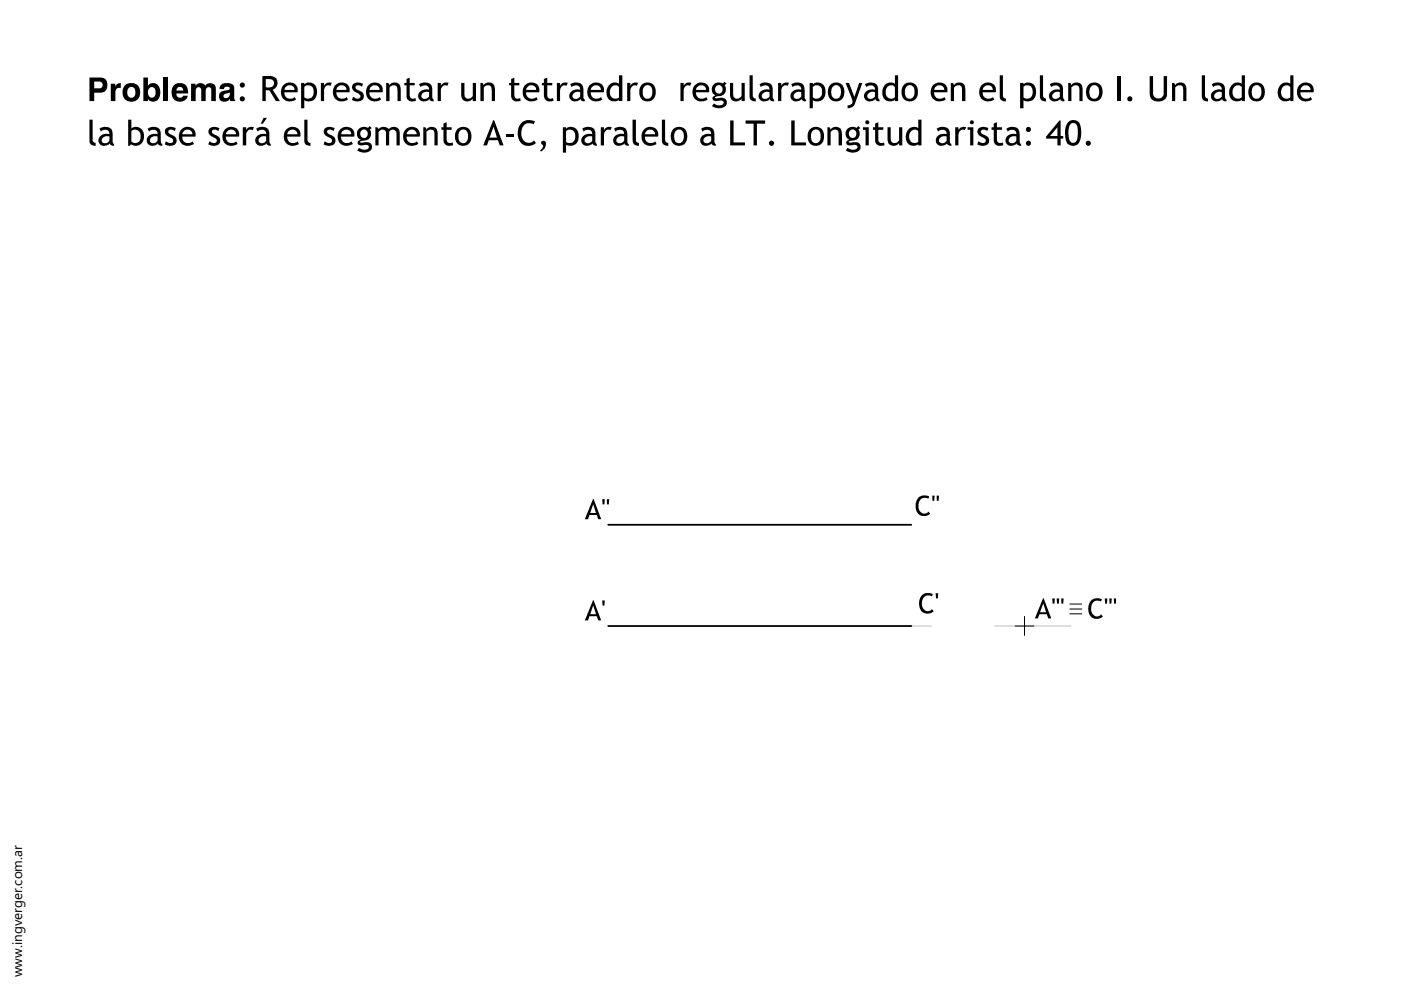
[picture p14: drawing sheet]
<svg xmlns="http://www.w3.org/2000/svg" width="297mm" height="210mm" viewBox="0 0 297 210" stroke-linecap="round" stroke-linejoin="round" font-family="sans-serif">
<defs><g id="words">
<text font-size="2.9" x="4.7" y="207.2" transform="rotate(-90 4.7 207.2)">www.ingverger.com.ar</text>
</g></defs>
<path d="M193.2 132.7h4.2M210.9 132.7h16.1" fill="none" stroke="#dcdcdc" stroke-width=".38"/>
<g fill="#000">
<path d="M68 17.6h.7v.6l.6-.6 1.1-.1-.3 .7a.94 .94 0 0 0-1 .1 .94 .94 0 0 0-.4 .9v2.2h-.7zM86.2 16.7l.7-.2v1.1h1v.5h-1v1.9a.76 .76 0 0 0 .3 .9 .76 .76 0 0 0 .9-.1l.1 .6-.8 .1a1.11 1.11 0 0 1-1.2-1.2v-2.2h-.5v-.5h.5zM92.8 17.6h.7v.6l.6-.6 1-.1-.3 .7a.94 .94 0 0 0-1 .1 .94 .94 0 0 0-.3 .9v2.2h-.7zM97.8 17.6h.7v2.5a.91 .91 0 0 0 .8 .8 .91 .91 0 0 0 .9-.6v-2.7h.7v3.8h-.7v-.5l-.5 .5-.6 .1-.7-.1-.5-.6-.1-.5zM108.4 16.7l.7-.2v1.1h1v.5h-1v1.9a.77 .77 0 0 0 .3 .8 .77 .77 0 0 0 .9 0l.1 .6-.6 .1a1.14 1.14 0 0 1-1.4-1.2v-2.2h-.5v-.5h.5zM115.3 16.7l.7-.2v1.1h1.1v.5h-1.1v1.9a.76 .76 0 0 0 .4 .9 .76 .76 0 0 0 .9-.1v.6l-.6 .1a1.14 1.14 0 0 1-1.4-1.2v-2.2h-.4v-.5h.4zM118.1 17.6h.6v.6l.6-.6 1.1-.1-.3 .7a.94 .94 0 0 0-1 .1 .94 .94 0 0 0-.4 .9v2.2h-.6zM133 17.6h.6v.6l.6-.6 1.1-.1-.3 .7a.94 .94 0 0 0-1 .1 .94 .94 0 0 0-.4 .9v2.2h-.6zM144.3 17.6h.6v.6l.6-.6 1.1-.1-.3 .7a.94 .94 0 0 0-1 .1 .94 .94 0 0 0-.4 .9v2.2h-.6zM154.8 17.6h.6v2.5a.91 .91 0 0 0 .9 .8 .91 .91 0 0 0 .9-.6v-2.7h.7v3.8h-.7v-.5l-.5 .5-.6 .1-.7-.1-.5-.6-.1-.5zM165 17.6h.7v.6l.5-.6 1.1-.1-.3 .7a.94 .94 0 0 0-1 .1 .94 .94 0 0 0-.3 .9v2.2h-.7zM243.8 16.1h.7v3.6a1.12 1.12 0 0 0 1.1 1.2 1.12 1.12 0 0 0 1.1-1.2v-3.6h.7v4.3l-.6 .8-.9 .3-1.1-.1-.6-.3-.3-.5-.1-.5z"/>
<path d="M19 25.4h.6v4.5l.4 .4h.3v.6l-.9-.2-.4-.6zM23.5 17.8h.9v.6l.4-.6 .8-.2v1h-.3a.75 .75 0 0 0-.8 .9v1.9h-1zM34.7 16.4h1v5h-1zM35.1 27.4l.4-.4 .5-.1 1.3 .2-.2 .7-.6-.3a.53 .53 0 0 0-.8 .2 .53 .53 0 0 0 .4 .8l.9 .4 .3 .4a1.19 1.19 0 0 1-.2 1.3 1.19 1.19 0 0 1-1.4 .3l-.8-.3 .3-.7 .6 .4a.61 .61 0 0 0 .9-.4 .61 .61 0 0 0-.6-.8l-.7-.3a.96 .96 0 0 1-.3-1.4zM40.5 17.8h.9v.3l.9-.5 .8 .2 .4 .4 .4-.4 .5-.2 1 .3 .4 .7v2.8h-1v-2.3a.6 .6 0 0 0-.7-.6 .6 .6 0 0 0-.5 .7v2.2h-.9v-2.3a.6 .6 0 0 0-.7-.6 .6 .6 0 0 0-.5 .7v2.2h-1zM44.5 27.1l.8-.2 1.2 .2-.2 .7-.5-.3a.54 .54 0 0 0-.8 .2 .54 .54 0 0 0 .3 .8l.8 .3a1.14 1.14 0 0 1 .5 1.5 1.14 1.14 0 0 1-1.4 .6l-1-.3 .2-.7 .6 .4a.63 .63 0 0 0 1-.4 .63 .63 0 0 0-.7-.8l-.9-.6a.97 .97 0 0 1 .1-1.4zM51.5 27h.7v.6l.5-.6 .4-.1 .7 .1-.2 .6a.93 .93 0 0 0-1.1 .1 .93 .93 0 0 0-.3 .9v2.2h-.7zM64.5 25.4h.7v4.4l.2 .4 .4 .1v.6l-.8-.2-.5-.6zM69 27.1l.7-.2 1.3 .2-.3 .7-.4-.3a.54 .54 0 0 0-.8 .2 .54 .54 0 0 0 .3 .8l.9 .4a1.15 1.15 0 0 1 .2 1.5 1.15 1.15 0 0 1-1.4 .5l-.9-.3 .2-.7 .7 .4a.62 .62 0 0 0 .9-.4 .62 .62 0 0 0-.6-.8l-.9-.6a.97 .97 0 0 1 .1-1.4zM74.9 17.8l.7-.3 1.4 .3-.2 .6-.4-.2a.56 .56 0 0 0-.8-.1 .56 .56 0 0 0-.1 .8l1.2 .6a1.17 1.17 0 0 1 .3 1.5 1.17 1.17 0 0 1-1.5 .5l-.9-.3 .2-.7 .3 .2a.69 .69 0 0 0 .8 .3 .69 .69 0 0 0 .5-.8l-1.2-.8a1.04 1.04 0 0 1-.3-1.6zM79.6 27h.4l.3 .4 .8-.5 .8 .1 .5 .4 .2-.2a1.28 1.28 0 0 1 1.4-.2 1.28 1.28 0 0 1 .8 1.3v2.5h-.7v-2.5a.81 .81 0 0 0-.7-.8 .81 .81 0 0 0-.9 .5v2.8h-.7v-2.7a.83 .83 0 0 0-.7-.6 .83 .83 0 0 0-.8 .5v2.8h-.7zM81.9 17.6h.4l.3 .4 .3-.3 .5-.2h.8l.5 .5 .3 .8v2.6h-.7l-.1-2.4a.86 .86 0 0 0-.6-1 .86 .86 0 0 0-1 .6v2.8h-.7z"/>
<path d="M89.7 27h.5l.2 .5 .6-.5 .7-.1 .6 .2 .3 .3 .2 .6v2.8h-.7v-2.3a.9 .9 0 0 0-.6-1 .9 .9 0 0 0-1.1 .5v2.8h-.7zM94 26.2l.7-.3v1.1h1.1v.5h-1.1v1.9a.79 .79 0 0 0 .4 .9 .79 .79 0 0 0 .9-.1l.1 .6-.7 .1-.7-.1-.6-.6-.1-2.7h-.4v-.5h.4zM101.9 17.6h.4l.3 .4 .3-.3 .5-.2h.7l.6 .5 .2 .8v2.6h-.6l-.1-2.4a.86 .86 0 0 0-.6-1 .86 .86 0 0 0-1 .6v2.8h-.7zM107.4 28.4h1.5v.6h-1.5zM110.5 26.1l.7-.5 .6-.1h.9l.7 .3-.2 .5-1.1-.2-.8 .2-.4 .5-.4 1.1 .1 1 .4 .8 .4 .4 .5 .2 .7-.1 .6-.5 .4 .6-.4 .3-.8 .3h-.8l-.6-.2-.8-.7-.4-1.1v-1.1l.1-.8zM114.8 30.1a.54 .54 0 0 1 .6-.2 .54 .54 0 0 1 .3 .5l-.2 1-.8 .7-.2-.2 .3-.2a.74 .74 0 0 0-.1-1.3zM127.4 27h.7v.6l.6-.6h1l-.3 .6a.94 .94 0 0 0-1 .1 .94 .94 0 0 0-.3 .9v2.2h-.7zM134.1 25.4h.7v4.5l.2 .2 .5 .2v.6l-.9-.2-.4-.6zM140.3 25.4h.7v4.2a.65 .65 0 0 0 .7 .7v.6h-.3l-.7-.2-.3-.5zM154.8 25.5h.7v4.7h2.4v.6h-3.1zM158.9 16h.7v4.4l.2 .4 .4 .1v.6l-.9-.2-.4-.6zM158.1 25.5h4.1v.7h-1.7v4.6h-.7v-4.6h-1.7z"/>
<path d="M167.8 25.5h.7v4.7h2.4v.6h-3.1zM175.4 27h.5l.2 .5 .3-.4 .6-.2 .8 .1 .4 .3 .3 1.2v2.3h-.7v-2.2a.91 .91 0 0 0-.6-1.1 .91 .91 0 0 0-1.1 .5v2.8h-.7zM179.3 17.6h.7l1.1 2.9 1.1-2.9h.6l-1.7 4.7-.4 .4-.9 .3h-.1v-.7a.94 .94 0 0 0 1-.5 .94 .94 0 0 0-.1-1zM185.5 26.2l.7-.3v1.1h1.1v.5h-1.1v1.9a.76 .76 0 0 0 .4 .9 .76 .76 0 0 0 .9-.1v.6l-1.1 .1a1.1 1.1 0 0 1-.9-1.2v-2.2h-.4v-.5h.4zM188.2 27h.6l.1 2.6a.89 .89 0 0 0 .8 .7 .89 .89 0 0 0 .9-.6v-2.7h.7v3.8h-.7v-.5l-.4 .4-.6 .2-.8-.2-.5-.5-.1-.5zM201.6 17.6h.5l.2 .4 .3-.3 .5-.2 .9 .1 .4 .3 .3 1v2.5h-.7v-2.4a.89 .89 0 0 0-.7-.9 .89 .89 0 0 0-1 .5v2.8h-.7zM202.5 27h.7v.6l.6-.6 .3-.1 .8 .1-.3 .6a.94 .94 0 0 0-1 .1 .94 .94 0 0 0-.4 .9v2.2h-.7zM207.6 27.1l.7-.2 1.2 .2-.2 .7-.4-.3a.54 .54 0 0 0-.8 .2 .54 .54 0 0 0 .3 .8l.9 .4a1.15 1.15 0 0 1 .2 1.5 1.15 1.15 0 0 1-1.4 .5l-.9-.3 .2-.7 .7 .4a.62 .62 0 0 0 .9-.4 .62 .62 0 0 0-.6-.8l-.9-.6a.97 .97 0 0 1 .1-1.4zM210.7 26.2l.7-.3v1.1h1v.5h-1v1.9a.76 .76 0 0 0 .3 .9 .76 .76 0 0 0 .9-.1l.1 .6-.6 .1-.8-.1-.5-.6-.1-2.7h-.5v-.5h.5zM212 16h.6v4.4l.3 .4 .4 .1v.6l-.9-.2-.4-.6zM220.5 16h.6v4.4l.2 .3 .5 .2v.6l-.9-.2-.4-.5zM226.5 17.6h.4l.3 .4 .5-.4 .9-.1 .7 .5 .2 .6v2.8h-.6v-2.3a.89 .89 0 0 0-.7-1.1 .89 .89 0 0 0-1 .6v2.8h-.7z"/>
<path d="M236.9 16.1h.7v5.3h-.7zM248.5 17.6h.5l.2 .4 .5-.4 .9-.1 .7 .5 .2 .6v2.8h-.6v-2.3a.89 .89 0 0 0-.7-1.1 .89 .89 0 0 0-1 .6v2.8h-.7zM254.8 16h.7v4.4l.2 .3 .4 .2v.6l-.9-.2-.4-.7zM127.7 105.8h.5l-.1 1.1h-.3zM128.7 105.8h.5l-.1 1.1h-.4zM194.6 105.7l.4-.4 .7-.3 1.3 .3-.2 .5-.6-.2-.8 .1-.4 .4-.3 .8 .1 1.1 .4 .6 .3 .2 .6 .1 .8-.4 .3 .4-.4 .3-.5 .2h-.9l-.5-.3-.5-.6-.3-.7v-1.1zM197.7 105.1h.5l-.1 1.1h-.4zM198.6 105.1h.5l-.1 1.1h-.4zM127.7 127.3h.5l-.1 1.1h-.3zM195.4 126.3l.9-.6h.8l.7 .3-.2 .5-.5-.2h-.6l-.5 .2-.3 .3-.2 1 .1 .9 .5 .7 1 .2 .5-.4 .4 .4-.2 .2-.7 .3h-.7l-.7-.2-.4-.4-.4-.8v-1.1zM198.4 125.8h.5l-.1 1.1h-.3zM223.1 126.9h.5v1.1h-.4z"/>
<path d="M224 126.9h.6l-.1 1.1h-.4zM225 126.9h.5l-.1 1.1h-.4zM231.3 127.4l.3-.3 .7-.3 1.3 .3-.2 .5-.6-.2-.8 .1-.5 .7-.1 .5v.8l.2 .7 .8 .5 .7-.1 .4-.3 .3 .4-.3 .3-.6 .2h-.9l-.5-.3-.5-.5-.3-1.5 .2-.9zM234.2 126.9h.6l-.1 1.1h-.4zM235.2 126.9h.5l-.1 1.1h-.4zM236.1 126.9h.5v1.1h-.4z"/>
<path d="M20 17.3v1.4h1a.72 .72 0 0 0 .8-.7 .72 .72 0 0 0-.8-.7zM19 16.4l2.8 .1 .6 .4 .3 .6v1.1l-.6 .8-.7 .3h-1.4v1.7h-1z"/>
<path d="M27.4 18.6l-.3 .4v1.1a.88 .88 0 0 0 1.1 .5 .88 .88 0 0 0 .5-1.1v-.2a.85 .85 0 0 0-1.3-.7zM26.4 18.2l1-.6h.9l.9 .5 .5 .9v1l-.2 .7-.4 .4-.6 .4-.9 .1-.6-.2-.5-.3-.5-1.1v-1.1z"/>
<path d="M30.4 16.4h1v1.8l.5-.5 .8-.1 .6 .3 .4 .5 .3 .7v1l-.3 .7-.5 .6-.6 .2-.5-.1-.4-.1-.3-.5v.5h-1zM31.8 18.6l-.4 .5v.8a.8 .8 0 0 0 .9 .8 .8 .8 0 0 0 .7-1v-.4a.8 .8 0 0 0-1.2-.7z"/>
<path d="M50.8 18a.55 .55 0 0 1 1.1 0 .55 .55 0 0 1-1.1 0zM50.8 21a.55 .55 0 0 1 1.1 0 .55 .55 0 0 1-1.1 0z"/>
<path d="M60 18.2l.7-.6 1-.1 .7 .3 .7 .8v1h-2.8l.2 .7a1.3 1.3 0 0 0 2 .3l.3 .5-.9 .4-1.1-.1-.7-.4-.4-.5-.1-.8v-.8zM60.6 18.4l-.3 .7h2.1a1.05 1.05 0 0 0-.7-1 1.05 1.05 0 0 0-1.1 .3z"/>
<path d="M71 18.2l.7-.6 1-.1 .9 .4 .5 .8v.9h-2.8l.2 .7a1.29 1.29 0 0 0 2 .3l.3 .5-.9 .4h-.9l-.8-.4-.5-.8-.1-.6 .1-.8zM71.5 18.5l-.2 .6h2.1a1.06 1.06 0 0 0-.7-1 1.06 1.06 0 0 0-1.2 .4z"/>
<path d="M78.1 18.1l1-.6h.9l.8 .5 .4 .8-.1 .8h-2.8l.1 .6 .5 .6 .9 .1 .7-.3 .3 .5-.5 .3-1 .1-.5-.1-.7-.5-.4-.7-.1-.9 .2-.7zM78.6 18.4l-.2 .7h2.1a1.05 1.05 0 0 0-.7-1 1.05 1.05 0 0 0-1.2 .3z"/>
<path d="M111.2 18.2l.7-.6 1-.1 .9 .3 .5 .9v.9h-2.8l.2 .7a1.29 1.29 0 0 0 2 .3l.3 .5-.9 .4h-.9l-.8-.4-.6-1.1 .1-1.1zM111.9 18.3l-.4 .8h2.2a1.01 1.01 0 0 0-.7-1 1.01 1.01 0 0 0-1.1 .2z"/>
<path d="M124.9 18.2l.7-.6 1.1-.1 .9 .4 .5 .8-.1 .9h-2.8l.2 .7a1.29 1.29 0 0 0 2 .3l.3 .5-.9 .4h-.9l-.8-.4-.5-.8-.1-.6 .1-.8zM125.5 18.5l-.2 .6h2.1a1.06 1.06 0 0 0-.8-1 1.06 1.06 0 0 0-1.1 .4z"/>
<path d="M136.1 17.9l.7-.4h.8l.5 .2 .6 .5 .3 .9v1l-.3 .7-.6 .6-.7 .1-.7-.1-.6-.3-.3-.5-.2-.6v-1zM136.7 18.3l-.4 .8v1.1l.3 .5 .6 .2a1.42 1.42 0 0 0 1-2l-.2-.6-.4-.2-.4-.1z"/>
<path d="M147.4 18l.9-.5h.9l.8 .5 .4 .8-.1 .8h-2.8l.2 .6 .4 .6 .9 .1 .7-.3 .3 .5-.5 .3-1 .1-.5-.1-.7-.5-.4-.7-.1-.9 .2-.7zM147.8 18.4l-.2 .7h2.1a1.05 1.05 0 0 0-.7-1 1.05 1.05 0 0 0-1.2 .3z"/>
<path d="M176.1 17.9l.6-.4h.9l.5 .2 .6 .5 .3 .9v.9l-.3 .8-.6 .5-.7 .2-.7-.1-.5-.2-.5-.6-.2-.9 .1-.8zM176.7 18.3l-.4 .7v1l.3 .7 .5 .2a1.24 1.24 0 0 0 1.2-1.6l-.1-.7-.4-.4-.7-.2z"/>
<path d="M191.6 18l.4-.3 .6-.2 .9 .1 .7 .4 .4 .8v1.2l-.2 .6-.7 .8-.7 .1-.7-.1-.9-.6-.2-.7-.1-.9zM192.2 18.3l-.3 .8v1l.3 .6 .6 .2a1.36 1.36 0 0 0 1-1.9l-.1-.6-.4-.3-.6-.1z"/>
<path d="M197.9 18l.9-.5h.9l.8 .5 .4 .8-.1 .8h-2.8l.2 .7a1.3 1.3 0 0 0 2 .3l.3 .5-.9 .4-1.1-.1-.7-.5-.4-.7-.1-.9 .2-.7zM198.3 18.4l-.2 .7h2.1a1.05 1.05 0 0 0-.7-1 1.05 1.05 0 0 0-1.2 .3z"/>
<path d="M208.2 18l.9-.5h.9l.8 .5 .4 .8-.1 .8h-2.8l.1 .6 .5 .6 .9 .1 .7-.3 .3 .5-.5 .3-1 .1-.5-.1-.7-.5-.4-.7-.1-.9 .2-.7zM208.6 18.4l-.2 .7h2.1a1.05 1.05 0 0 0-.7-1 1.05 1.05 0 0 0-1.2 .3z"/>
<path d="M230.8 17.9l.7-.4h.8l.6 .2 .6 .5 .3 1-.1 .8-.3 .8-.5 .5-.8 .2h-.5l-.6-.3-.5-.4-.2-.8v-.8l.2-.9zM231.3 18.3l-.3 .7v1l.3 .7 .5 .2a1.23 1.23 0 0 0 1.2-1.7l-.2-.7-.4-.4a.93 .93 0 0 0-1.1 .2z"/>
<path d="M265.3 17.9l.6-.4h.8l.6 .2 .5 .5 .3 .7v1.1l-.3 .9-.5 .4-.8 .2-.7-.1-.8-.6-.3-1v-.6l.2-.9zM265.7 18.3l-.3 .9v.9l.3 .6 .5 .2a1.23 1.23 0 0 0 1.2-1.7l-.1-.7-.3-.3-.7-.2z"/>
<path d="M275.4 18.2l.7-.6 1-.1 .9 .3 .5 .9v.9h-2.8l.2 .7a1.33 1.33 0 0 0 2 .3l.3 .5-.9 .4-1.1-.1-.6-.3-.6-1.1v-.9zM276.1 18.4l-.4 .7h2.2l-.1-.2a1.04 1.04 0 0 0-1.7-.5z"/>
<path d="M21.1 27.3l.6-.3 .8-.1 .6 .1 .5 .4 .3 .8v1.9l.3 .5v.3a.9 .9 0 0 1-1-.5l-.2 .3-.8 .2a1.23 1.23 0 0 1-1.3-1.1 1.23 1.23 0 0 1 1.1-1.3h1.2v-.2a1.02 1.02 0 0 0-.8-.8 1.02 1.02 0 0 0-1 .4zM21.8 29.2a.74 .74 0 0 0 0 1.1 .74 .74 0 0 0 1.1-.1l.3-.3v-1h-.8z"/>
<path d="M27.2 25.4h.7v1.9l.7-.4h.6l.7 .4 .5 .7 .1 .5-.1 1.2-.3 .6-.6 .4-.9 .2-.8-.3-.3 .3h-.3zM27.9 27.8v2.2a1.21 1.21 0 0 0 1.5 .1 1.21 1.21 0 0 0 .4-1.5l-.3-.7-.5-.3a1.01 1.01 0 0 0-1.1 .2z"/>
<path d="M31.3 27.3l1-.4h.8l.6 .4 .4 .7v1.9l.1 .5 .2 .2v.3a.9 .9 0 0 1-.9-.5l-.4 .3-.5 .2a1.24 1.24 0 0 1-1.5-1.2 1.24 1.24 0 0 1 1.3-1.3l1 .1a.91 .91 0 0 0-.5-.9 .91 .91 0 0 0-1 .1l-.3 .2zM32.1 29.1a.72 .72 0 0 0-.1 1.1 .72 .72 0 0 0 1.1 0l.3-.3v-1h-.8z"/>
<path d="M36.8 18.2l.7-.5 1-.1 .7 .3 .6 .8 .1 1.1-2.5 .1a.73 .73 0 0 0 .6 .8 .73 .73 0 0 0 .8-.4h1l-.2 .6-.8 .6h-1.3l-.7-.5-.4-1.3v-.8zM37.7 18.5l-.3 .7h1.5a.74 .74 0 0 0-.4-.7 .74 .74 0 0 0-.8 0z"/>
<path d="M38.5 27.4l.8-.5 1.1 .1 .8 .6 .3 .8-.1 .6h-2.7v.6a1.3 1.3 0 0 0 2.2 .4l.2 .5-1.1 .4-1-.1-.6-.5-.5-.9v-.9zM39.1 27.7l-.4 .8h2.1l-.2-.6a1.09 1.09 0 0 0-1.5-.2z"/>
<path d="M46.9 18l.6-.3 1.1-.1 .5 .2 .4 .3 .2 .3v2.5l.2 .5h-1l-.2-.4-.6 .5h-1l-.5-.4-.2-.7a1.43 1.43 0 0 1 1.8-1.3 .43 .43 0 0 0 .5-.5 .43 .43 0 0 0-.7-.2l-.4 .1-.1 .4h-.9l.1-.6zM47.5 20a.59 .59 0 0 0 .3 .8 .59 .59 0 0 0 .8-.4l.1-.8z"/>
<path d="M47.7 27.5l1-.6 1 .1 .6 .4 .4 .8v.8h-2.8l.1 .8 .3 .3 .5 .2h.6l.7-.3 .3 .5-.1 .1-.8 .3h-.8l-.7-.2-.4-.4-.4-.6v-1.1zM48.3 27.7l-.4 .8h2.1a1.06 1.06 0 0 0-.6-1 1.06 1.06 0 0 0-1.1 .2z"/>
<path d="M54.3 27.3l.8-.4h.7l.5 .1 .6 .4 .2 .7v2l.3 .5v.3a.88 .88 0 0 1-.9-.5l-.5 .4-.5 .1a1.22 1.22 0 0 1-1.4-1.1 1.22 1.22 0 0 1 1.1-1.3l1.2-.1a.97 .97 0 0 0-.6-.9 .97 .97 0 0 0-1 .2l-.2 .2zM55.2 29.1a.74 .74 0 0 0-.2 1.1 .74 .74 0 0 0 1.2-.1l.2-.2v-1h-.7zM55.9 25h.7l-.8 1.2h-.5z"/>
<path d="M55.6 16.1h1.8l.8 .3 .4 .3 .2 .7-.1 .8-.4 .5-.5 .3 1.6 2.4h-.9l-1.4-2.3h-.7l-.1 2.3h-.7zM56.3 16.8v1.7h1.1a.89 .89 0 0 0 .7-1.1 .89 .89 0 0 0-1.2-.6z"/>
<path d="M60.7 27.5l.5-.4 .6-.2 .9 .1 .6 .4 .4 .6v1h-2.8l.1 .6 .5 .6 .9 .1 .7-.3 .3 .5-.2 .1-.6 .3h-.8l-.5-.1-.7-.5-.4-.8v-.7l.1-.8zM61.2 27.8l-.3 .7h2.1a1.05 1.05 0 0 0-.7-1 1.05 1.05 0 0 0-1.1 .3z"/>
<path d="M63.8 17.6h.7v.3l.7-.4 .9 .1 .8 .5 .3 .8v1.1l-.6 1.1-.4 .3-.7 .1-1-.3v1.8h-.7zM64.5 18.4v2.2l.6 .3 .8-.1 .4-.4 .2-.7-.1-.8a1.15 1.15 0 0 0-1.9-.5z"/>
<path d="M72.1 27.5l.7-.5h1.3l.7 .4 .3 .8v.8h-2.8l.2 .7a1.3 1.3 0 0 0 2 .3l.3 .5-1.1 .4-1-.1-.7-.5-.4-.8v-.8l.2-.7zM72.6 27.8l-.3 .7h2.2a1.05 1.05 0 0 0-.7-1 1.05 1.05 0 0 0-1.2 .3z"/>
<path d="M76 27.4l.2-.3 .8-.2 1 .2 .4-.4 .4 .4-.4 .3 .2 .4 .1 .8-.4 .8-.6 .3-.9 .2a.25 .25 0 0 0-.4 0 .25 .25 0 0 0 0 .4 .25 .25 0 0 0 .4-.1h1.5a1.17 1.17 0 0 1 .4 1.5 1.17 1.17 0 0 1-1.3 .7l-.9-.1-.8-.4 .4-.6 1.1 .5a.7 .7 0 0 0 .7-.2 .7 .7 0 0 0 .2-.7l-.5-.2-.6 .1a.66 .66 0 0 1-1-.1 .66 .66 0 0 1 .1-.9l.4-.2-.6-.5-.2-.4v-.7zM76.7 27.6l-.1 .1a.84 .84 0 0 0 0 1.4 .84 .84 0 0 0 1.3-.5 .83 .83 0 0 0-.2-.9 .83 .83 0 0 0-1-.1z"/>
<path d="M86 27.5l1-.6 1 .1 .6 .4 .4 .7v.9h-2.8v.3l.5 .9 1 .1 .7-.3 .2 .5-.8 .4h-.8l-.7-.2-.4-.4-.4-.8v-1zM86.6 27.7l-.4 .8h2.1v-.2a1.05 1.05 0 0 0-1.7-.6z"/>
<path d="M88.9 17.9l.6-.4h.9l.6 .2 .4 .3 .3 .7v1.9l.2 .5v.4a.84 .84 0 0 1-.9-.5l-.2 .3-.7 .2a1.24 1.24 0 0 1-1.5-1.2 1.24 1.24 0 0 1 1.3-1.3h.7a.21 .21 0 0 0 .3 0 .21 .21 0 0 0 0-.3 1.02 1.02 0 0 0-1.7-.2zM89.5 19.8a.72 .72 0 0 0 .1 1 .72 .72 0 0 0 1 0l.4-.3v-1h-.9z"/>
<path d="M97 27.4l.5-.4 .9-.1 .8 .2 .5 .5 .2 .9v.8l-.2 .8-.5 .6-1.2 .2-.7-.2-.4-.4-.4-.7v-1.2zM97.6 27.7l-.4 .8v.9l.2 .6 .6 .3a1.3 1.3 0 0 0 1.2-1.8l-.4-.9-.7-.2z"/>
<path d="M104.6 25.5h.2l2 5.3h-.8l-.4-1.1h-2l-.3 1.1h-.9zM104.6 26.9l-.8 2.3h1.6z"/>
<path d="M119.3 27h.7v.3l.8-.4 1 .2 .6 .6 .3 .8-.1 1.3-.6 .8-.8 .3-.8-.1-.4-.2v1.8h-.7zM120 27.8v2.3l.5 .2h.5l.4-.1 .4-.3 .2-.6-.1-1.1-.4-.5-.3-.1a1 1 0 0 0-1.2 .2z"/>
<path d="M120.9 17.8l.7-.3h.8l.7 .2 .3 .3 .3 .8v1.9l.3 .4v.4a.77 .77 0 0 1-.9-.5l-.5 .4-.6 .1a1.23 1.23 0 0 1-1.3-1.2 1.23 1.23 0 0 1 1.3-1.3l.6-.1 .4 .2a1.01 1.01 0 0 0-.7-1 1.01 1.01 0 0 0-1.1 .4zM121.6 19.8a.72 .72 0 0 0 0 1.1 .72 .72 0 0 0 1-.1l.4-.3v-1h-.8z"/>
<path d="M123.4 27.3l.8-.4h.7l.6 .1 .5 .4 .2 .7v2l.3 .5v.3a.88 .88 0 0 1-.9-.5l-.5 .4-.4 .1a1.22 1.22 0 0 1-1.5-1.1 1.22 1.22 0 0 1 1.2-1.3l1.2-.1a.97 .97 0 0 0-.7-.9 .97 .97 0 0 0-1 .2l-.2 .2zM124.3 29.1a.74 .74 0 0 0-.1 1.1 .74 .74 0 0 0 1.1-.1l.3-.2v-1h-.8z"/>
<path d="M129.2 17.9l.8-.4h.7l.5 .3v-1.8h.8v5.4h-.8v-.3l-.6 .4h-.8l-.5-.2-.4-.5-.3-.8v-.9l.3-.8zM129.7 18.4l-.4 .7v.9l.3 .6 .6 .3a.93 .93 0 0 0 1-.3v-2.1a1.02 1.02 0 0 0-1.5-.1z"/>
<path d="M130.2 27.3l.6-.3 .9-.1 .5 .1 .5 .4 .3 .9v1.9l.3 .4v.3a.9 .9 0 0 1-.9-.5l-.4 .3-.6 .2a1.25 1.25 0 0 1-1.4-1.2 1.25 1.25 0 0 1 1.3-1.3h.5a.33 .33 0 0 0 .5-.1 .33 .33 0 0 0-.1-.5l-.5-.3h-.6l-.6 .4zM130.9 29.2a.72 .72 0 0 0 0 1 .72 .72 0 0 0 1.1 0l.3-.3v-1h-.8z"/>
<path d="M136.6 27.4l.6-.4 .8-.1 .9 .2 .4 .5 .2 .5v.9h-2.8l.1 .5 .4 .7 1.1 .1 .6-.3 .3 .5-.1 .1-.7 .3h-.8l-.7-.2-.5-.4-.3-.8-.1-1zM137.2 27.7l-.5 .8h2.2v-.2a1.05 1.05 0 0 0-1.7-.6z"/>
<path d="M142.7 27.5l.6-.5 .9-.1 .7 .2 .5 .5 .3 .7v.9l-.3 1-.5 .5-1.2 .2-.7-.2-.4-.4-.4-.9v-.7l.2-.7zM143.4 27.7l-.4 .6v1.1l.2 .6 .5 .3a1.27 1.27 0 0 0 1.2-1.8l-.1-.6-.4-.4-.5-.1z"/>
<path d="M148.7 27.3l.6-.3 .8-.1 .6 .1 .5 .4 .3 .9v1.9l.3 .4v.3a.9 .9 0 0 1-1-.5l-.3 .3-.7 .2a1.25 1.25 0 0 1-1.3-1.2 1.25 1.25 0 0 1 1.3-1.3l1 .1-.1-.2a1.03 1.03 0 0 0-.7-.8 1.03 1.03 0 0 0-1.1 .4zM149.4 29.2a.72 .72 0 0 0 0 1 .72 .72 0 0 0 1 0l.4-.3v-1h-.8z"/>
<path d="M151.1 18.1l.5-.4 .5-.2h.6l.5 .2 .4-.4 .5 .5-.5 .2 .3 .9-.1 .8-.3 .3-.6 .3-.9 .2a.25 .25 0 0 0-.4 0 .25 .25 0 0 0 .1 .4 .25 .25 0 0 0 .3-.1h1.3a1.1 1.1 0 0 1 .8 1.2 1.1 1.1 0 0 1-1.1 .9h-1.2l-.8-.4 .3-.6 1.1 .4a.66 .66 0 0 0 .8-.1 .66 .66 0 0 0 .1-.8h-.9a.86 .86 0 0 1-1.4-.6l.3-.4 .4-.2-.6-.4-.1-.4-.1-.8zM151.9 18.2a.86 .86 0 0 0-.1 1.3 .86 .86 0 0 0 1.4-.2 .87 .87 0 0 0-.3-1 .87 .87 0 0 0-1-.1z"/>
<path d="M161 17.9l.7-.4h.9l.6 .2 .4 .3 .2 .7v1.9l.3 .5v.4a.77 .77 0 0 1-.9-.5l-.5 .4-.5 .1a1.23 1.23 0 0 1-1.4-1.2 1.23 1.23 0 0 1 1.3-1.3l.6-.1 .5 .2a1.01 1.01 0 0 0-.7-1 1.01 1.01 0 0 0-1.2 .4zM161.7 19.9a.72 .72 0 0 0 0 1 .72 .72 0 0 0 1-.1l.5-.3v-1h-.9z"/>
<path d="M167.8 17.9l.7-.4h.8l1 .4 .3 .7v2.2l.3 .3v.4a.77 .77 0 0 1-.9-.5l-.5 .4-.5 .1a1.24 1.24 0 0 1-1.4-1.1 1.24 1.24 0 0 1 1.2-1.4l.7-.1 .4 .2a.95 .95 0 0 0-.6-1 .95 .95 0 0 0-1.1 .2l-.1 .2zM168.6 19.7a.69 .69 0 0 0-.2 1.1 .69 .69 0 0 0 1 0l.5-.3v-1l-.6-.1z"/>
<path d="M171.8 27.4l.5-.4 .9-.1 .7 .2 .5 .5 .3 .9v.8l-.2 .8-.6 .6-1.2 .2-.7-.2-.4-.4-.3-.7-.1-1.2 .3-.7zM172.4 27.6l-.4 .9v.9l.2 .6 .5 .3a1.3 1.3 0 0 0 1.2-1.8l-.3-.9-.5-.2z"/>
<path d="M171.7 17.6h.6v.3l.7-.4 1.2 .2 .5 .4 .3 .9v1.2l-.5 .8-.5 .4-.7 .1-1-.3v1.8h-.6zM172.3 18.4v2.2l.6 .3 .8-.1 .4-.4 .2-1.3-.2-.6a1.22 1.22 0 0 0-1.8-.1z"/>
<path d="M179.8 27.2l.8-.3h.6l.4 .2 .4-.4 .4 .4-.4 .3 .3 1-.4 1-.6 .3-1 .2a.26 .26 0 0 0-.3 .1 .26 .26 0 0 0 .1 .3 .26 .26 0 0 0 .3-.1h1a1.09 1.09 0 0 1 1.1 1.2 1.09 1.09 0 0 1-1.4 .9h-.8l-1-.4 .4-.6 1.2 .5a.65 .65 0 0 0 .7-.2 .65 .65 0 0 0 .1-.7l-.5-.2-.6 .1a.74 .74 0 0 1-.8 0 .74 .74 0 0 1-.3-.8l.6-.4-.6-.4-.2-.6 .1-.9zM180.3 27.7h-.1a.85 .85 0 0 0 0 1.3 .85 .85 0 0 0 1.2-.2 .84 .84 0 0 0 0-1.1 .84 .84 0 0 0-1.1 0z"/>
<path d="M183.5 25.9a.43 .43 0 0 1 .8 0 .43 .43 0 0 1-.8 0zM183 27h1.2v3.8h-.7v-3.3h-.5z"/>
<path d="M183.4 17.8l.7-.3h.8l.6 .2 .5 .3 .2 .7v1.9l.3 .5v.4a.76 .76 0 0 1-.9-.5l-.3 .3-.7 .2a1.24 1.24 0 0 1-1.4-1.2 1.24 1.24 0 0 1 1.2-1.3h.7a.21 .21 0 0 0 .3 0 .21 .21 0 0 0 .1-.3 1.02 1.02 0 0 0-1.8-.2zM184 19.9a.75 .75 0 0 0 .2 1 .75 .75 0 0 0 1.1-.2l.2-.2v-1h-.8z"/>
<path d="M187.5 18.2l1-.7h.6l.6 .3v-1.8h.7v5.4h-.7v-.3l-.6 .4h-.8l-.7-.4-.5-1.1v-.9zM188.2 18.3l-.4 .8v.8l.2 .5 .6 .5a.89 .89 0 0 0 1.1-.3v-2.2a1.06 1.06 0 0 0-1.5-.1z"/>
<path d="M192.5 27.5l.5-.4 .6-.2h.7l.4 .3v-1.8h.7v5.4h-.7v-.3l-.6 .4h-.6l-.9-.4-.4-.6-.2-.7 .1-.9zM193.3 27.7l-.5 .8v.9l.3 .6 .7 .3 .9-.2-.1-2.3a1.02 1.02 0 0 0-1.3-.1z"/>
<path d="M198.6 27.3l.7-.4h.8l.7 .2 .3 .3 .3 .6v2l.3 .6v.3a.9 .9 0 0 1-.9-.5l-.4 .3-.5 .2a1.24 1.24 0 0 1-1.5-1.2 1.24 1.24 0 0 1 1.3-1.3l1 .1a.91 .91 0 0 0-.5-.9 .91 .91 0 0 0-1 .1l-.3 .2zM199.4 29.1a.73 .73 0 0 0-.1 1.1 .73 .73 0 0 0 1.1 0l.3-.3v-1h-.8z"/>
<path d="M205.6 25.9a.45 .45 0 0 1 .9 0 .45 .45 0 0 1-.9 0zM205.1 27h1.3v3.8h-.7v-3.3h-.6z"/>
<path d="M213.4 27.3l.7-.4h.7l.6 .1 .5 .3 .3 .7v2.2l.3 .4v.3a.9 .9 0 0 1-.9-.5l-.5 .4-.5 .1a1.24 1.24 0 0 1-1.4-1.2 1.24 1.24 0 0 1 1.3-1.3l1 .1a.97 .97 0 0 0-.6-1 .97 .97 0 0 0-1.1 .3l-.1 .1zM214.2 29.1a.72 .72 0 0 0-.1 1.1 .72 .72 0 0 0 1.1 0l.3-.3v-1h-.8z"/>
<path d="M216.3 17.6h.7v.3l.7-.4 .9 .1 .7 .5 .4 1-.1 1.1-.6 .9-1 .4-1-.3v1.8h-.7zM217 18.4v2.3l.6 .2 .7-.1 .5-.4 .1-1.2-.2-.7a1.17 1.17 0 0 0-1.7-.1z"/>
<path d="M217.5 27.4a.55 .55 0 0 1 1.1 0 .55 .55 0 0 1-1.1 0zM217.5 30.4a.55 .55 0 0 1 1.1 0 .55 .55 0 0 1-1.1 0z"/>
<path d="M222.6 17.8l.7-.3h.9l.5 .2 .5 .3 .2 .6v1.9l.3 1a.76 .76 0 0 1-.9-.5l-.3 .3-.7 .2a1.22 1.22 0 0 1-1.4-1.1 1.22 1.22 0 0 1 1.1-1.3l.5-.2 .7 .2a.94 .94 0 0 0-.5-.9 .94 .94 0 0 0-1 0l-.3 .3zM223.4 19.7a.72 .72 0 0 0-.2 1.1 .72 .72 0 0 0 1.1 0l.4-.3v-1l-.6-.1z"/>
<path d="M224.6 25.5h.3v3.3h.5v.6h-.5v1.4h-.7v-1.4h-2.4v-.4zM224.2 27l-1.6 1.8h1.6z"/>
<path d="M226.5 25.9l.6-.4h1.1l.6 .5 .3 .6 .1 1-.1 2-.4 .8-.8 .5h-.6l-.6-.2-.5-.4-.2-.6-.2-1.1v-1.3l.3-.7zM227.1 26.2l-.4 .7-.2 1.6 .3 1.3 .4 .4a1.11 1.11 0 0 0 1.3-1.4l-.1-1.8a.91 .91 0 0 0-1.3-.8z"/>
<path d="M256.9 17.9l.7-.4h.9l.6 .2 .4 .3 .2 .6v1.9l.1 .4 .3 .2v.4a.77 .77 0 0 1-1-.5l-.3 .3-.7 .2a1.23 1.23 0 0 1-1.4-1.2 1.23 1.23 0 0 1 1.3-1.3l.6-.1 .4 .2a.94 .94 0 0 0-.4-.9 .94 .94 0 0 0-1 0l-.4 .3zM257.7 19.8a.69 .69 0 0 0-.1 1 .69 .69 0 0 0 1 0l.4-.3v-1h-.8z"/>
<path d="M261 18.2l1-.7h.7l.6 .3v-1.8h.6v5.4h-.6v-.3l-.7 .4h-.8l-.9-.6-.3-.7v-1zM261.7 18.4l-.3 .6-.1 .9 .2 .5 .7 .5a.97 .97 0 0 0 1.1-.3v-2.1a1.07 1.07 0 0 0-1.6-.1z"/>
<path d="M271.4 18.1l1-.6h.7l.5 .3v-1.8h.6v5.4h-.6v-.3l-.7 .4h-.7l-.7-.3-.3-.4-.3-.7v-.7zM272.1 18.3l-.4 .5-.1 1 .3 .7 .6 .4a.97 .97 0 0 0 1.1-.3l-.1-2.2-.4-.3h-.5z"/>
<path d="M125.7 105.8h.2l1.6 4.3h-.7l-.3-.9h-1.5l-.3 .9h-.7zM125.8 106.9l-.7 1.9h1.3z"/>
<path d="M125.7 127.3h.2l1.6 4.2h-.7l-.3-.8h-1.5l-.3 .8h-.7zM125.8 128.4l-.7 1.8h1.3z"/>
<path d="M221.1 126.8h.2l1.6 4.3h-.7l-.2-.9h-1.6l-.4 .9h-.6zM221.2 127.9l-.7 1.9h1.3z"/>
<circle cx="163.6" cy="30.4" r=".54"/>
<circle cx="230.7" cy="30.4" r=".54"/>
<circle cx="239.5" cy="21" r=".55"/>
</g>
<path d="M215.2 132.7h4M217.2 130.7v4M226.8 128.1h2.6M226.8 129.1h2.6M226.8 130.1h2.6" fill="none" stroke="#000" stroke-width=".21"/>
<path d="M128.9 111.3h64.3M128.9 132.7h64.3" fill="none" stroke="#000" stroke-width=".38"/>
<use href="#words"/>
</svg>
